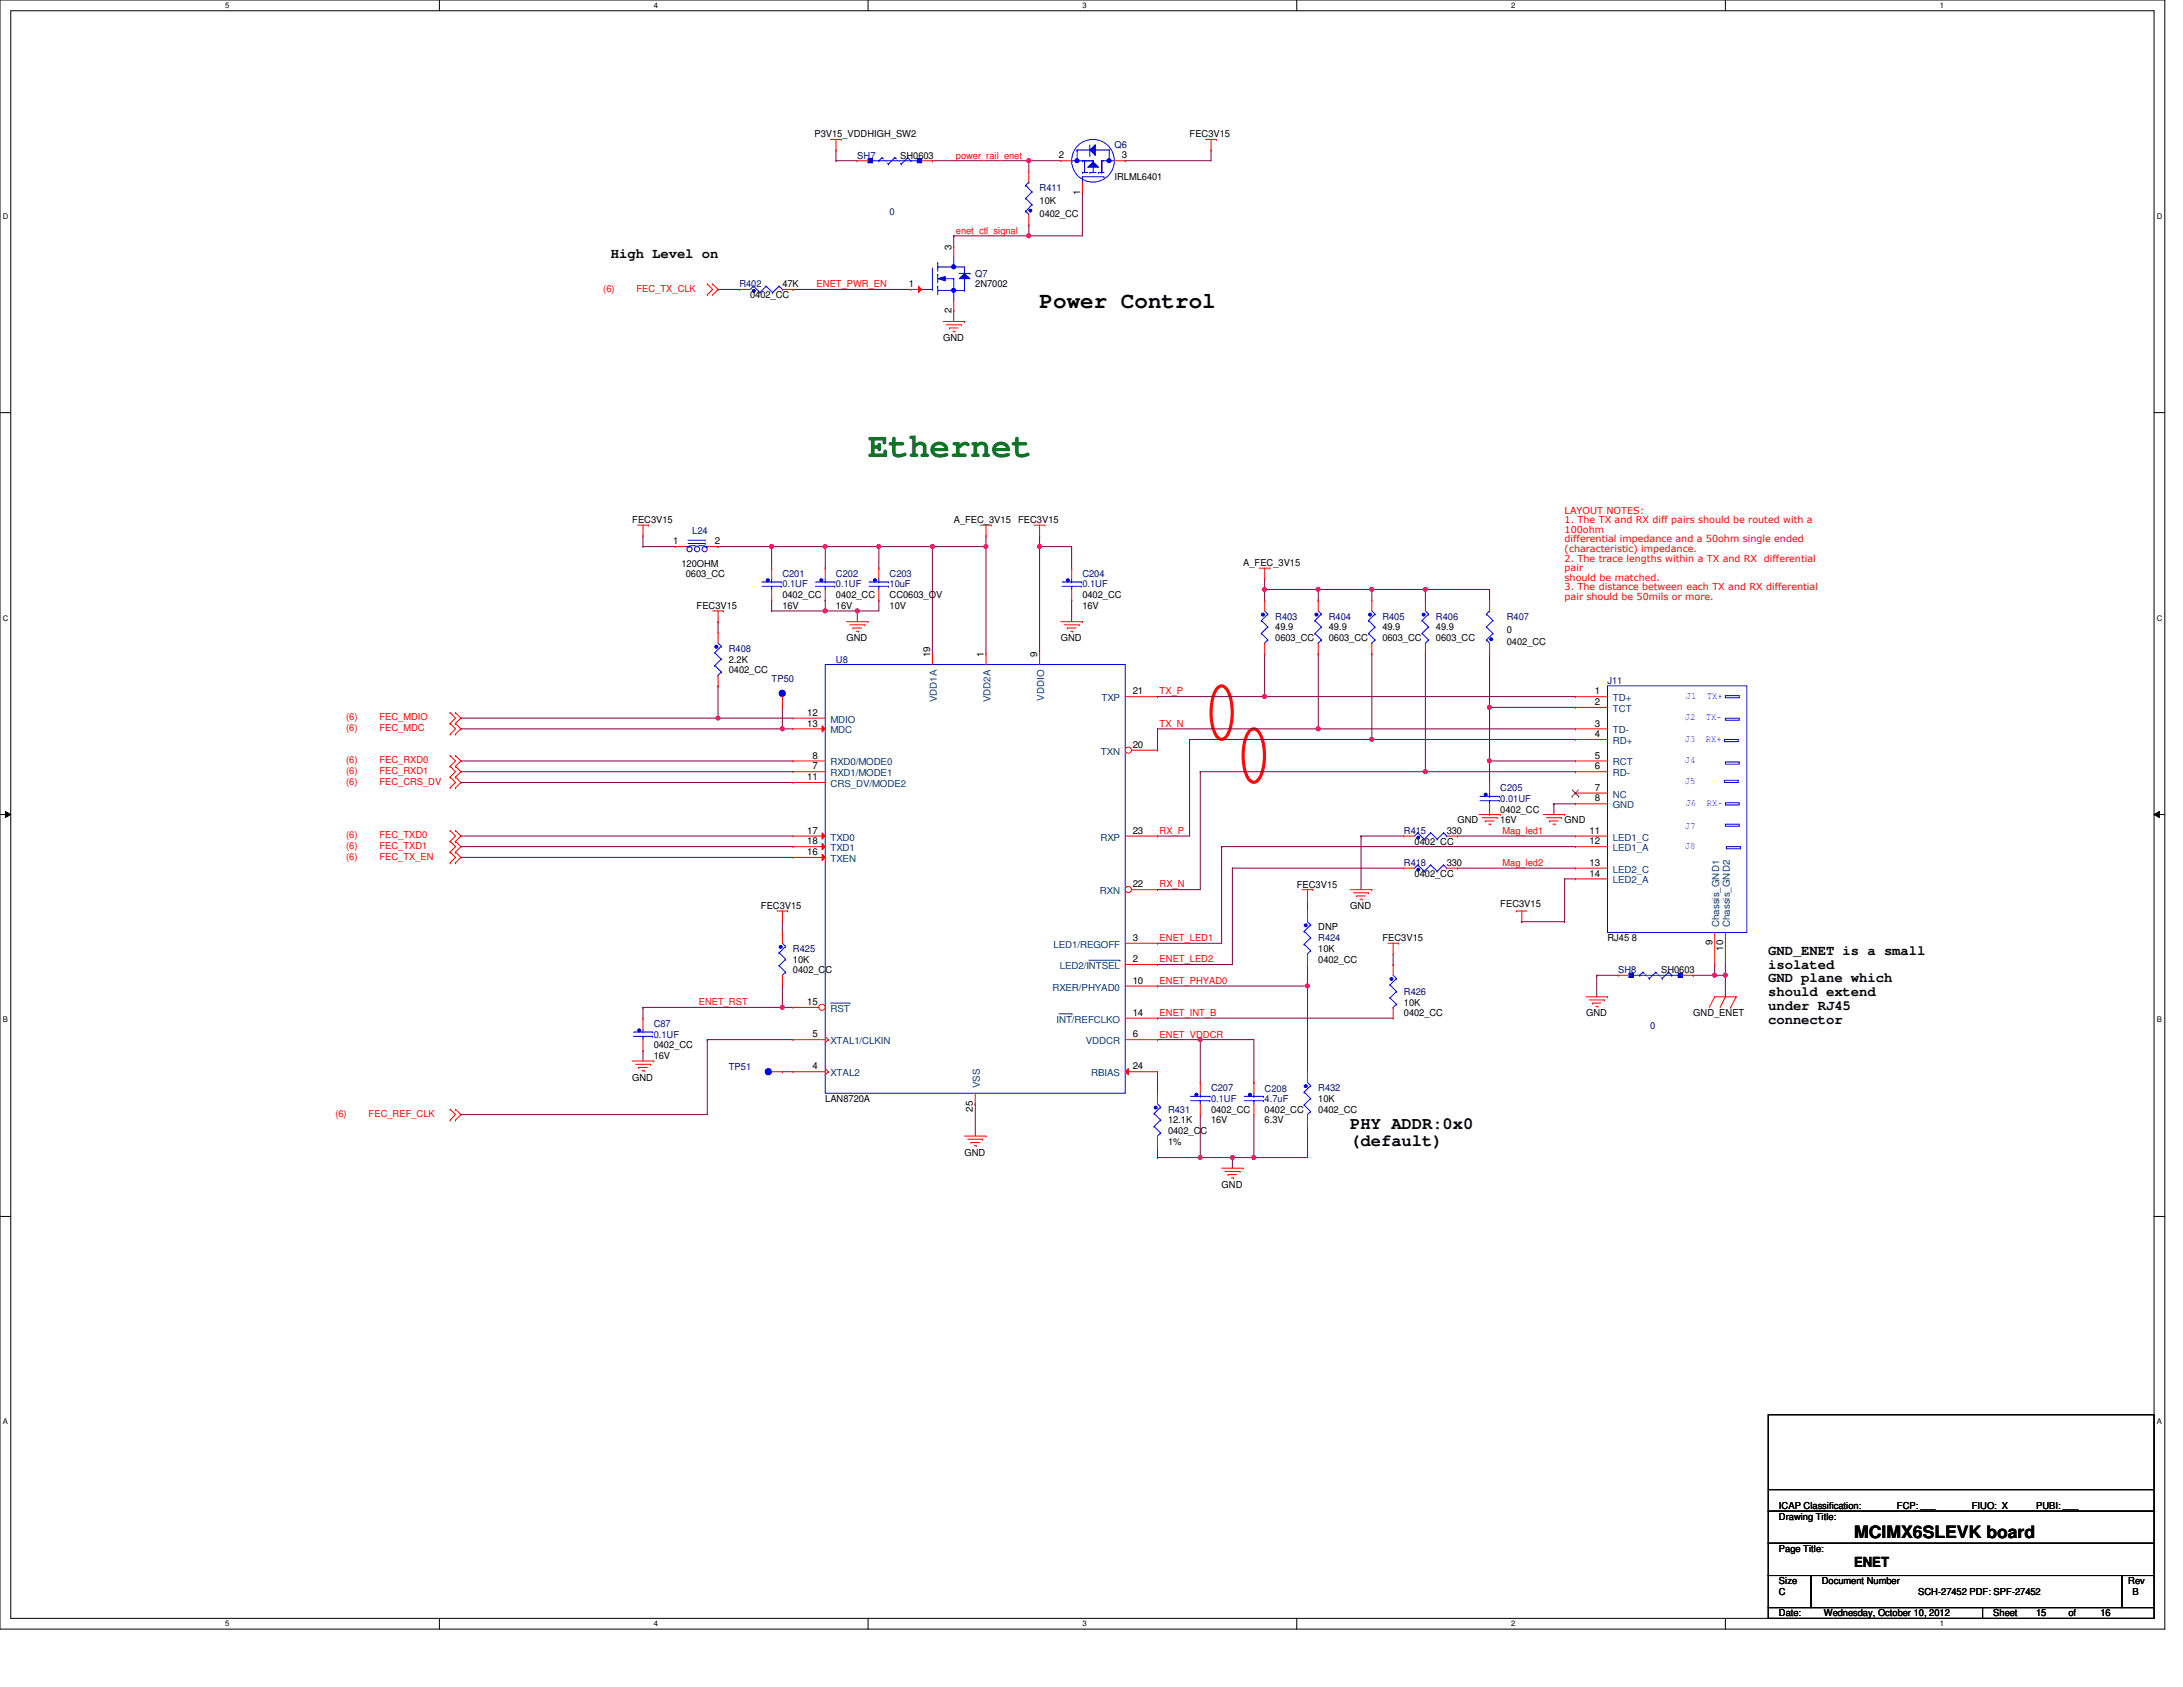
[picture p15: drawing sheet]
<svg xmlns="http://www.w3.org/2000/svg" width="279mm" height="216mm" viewBox="0 0 279 216" stroke-linecap="round" stroke-linejoin="round" font-family="sans-serif">
<defs><g id="words">
<text font-size="4.4" fill="#008000" x="111.1" y="58.5">Ethernet</text>
<text font-size="2.9" x="133.1" y="39.4">Power Control</text>
<g font-size="2.2">
<text x="172.8" y="144.5">PHY ADDR:0x0</text>
<text x="172.8" y="146.6">(default)</text>
<text x="237.3" y="196.8">MCIMX6SLEVK board</text>
</g>
<g font-size="1.8">
<text x="78.2" y="33">High Level on</text>
<text x="226.3" y="122.2">GND_ENET is a small</text>
<text x="226.3" y="124">isolated</text>
<text x="226.3" y="125.7">GND plane which</text>
<text x="226.3" y="127.5">should extend</text>
<text x="226.3" y="129.3">under RJ45</text>
<text x="226.3" y="131.1">connector</text>
<text x="237.3" y="200.5">ENET</text>
</g>
<g font-size="1.2">
<text x="104.2" y="17.6">P3V15_VDDHIGH_SW2</text>
<text x="152.3" y="17.6">FEC3V15</text>
<text x="115.2" y="20.3">SH0603</text>
<text x="135.5" y="20.3">2</text>
<text x="142.6" y="23.1">IRLML6401</text>
<text x="143.6" y="20.3">3</text>
<text x="133.1" y="26.1">10K</text>
<text x="133.1" y="27.7">0402_CC</text>
<text x="138.2" y="25" transform="rotate(-90 138.2 25)">1</text>
<text x="121.8" y="32" transform="rotate(-90 121.8 32)">3</text>
<text x="96" y="38.2">0402_CC</text>
<text x="100.1" y="36.8">47K</text>
<text x="116.3" y="36.7">1</text>
<text x="121.8" y="40.1" transform="rotate(-90 121.8 40.1)">2</text>
<text x="124.8" y="36.8">2N7002</text>
<text x="120.7" y="43.6">GND</text>
<text x="80.9" y="67">FEC3V15</text>
<text x="86.1" y="69.7">1</text>
<text x="91.5" y="69.7">2</text>
<text x="122.1" y="67">A_FEC_3V15</text>
<text x="130.3" y="67">FEC3V15</text>
<text x="87.2" y="72.6">120OHM</text>
<text x="87.8" y="73.8">0603_CC</text>
<text x="89.2" y="77.9">FEC3V15</text>
<text x="100.1" y="77.9">16V</text>
<text x="100.1" y="76.6">0402_CC</text>
<text x="107" y="77.9">16V</text>
<text x="107" y="76.6">0402_CC</text>
<text x="113.9" y="77.9">10V</text>
<text x="113.9" y="76.6">CC0603_OV</text>
<text x="138.5" y="77.9">16V</text>
<text x="138.5" y="76.6">0402_CC</text>
<text x="159.1" y="72.5">A_FEC_3V15</text>
<text x="108.4" y="82">GND</text>
<text x="135.8" y="82">GND</text>
<text x="163.2" y="80.7">49.9</text>
<text x="163.2" y="82">0603_CC</text>
<text x="170.1" y="80.7">49.9</text>
<text x="170.1" y="82">0603_CC</text>
<text x="176.9" y="80.7">49.9</text>
<text x="176.9" y="82">0603_CC</text>
<text x="183.8" y="80.7">49.9</text>
<text x="183.8" y="82">0603_CC</text>
<text x="192.8" y="81">0</text>
<text x="192.8" y="82.6">0402_CC</text>
<text x="93.3" y="84.8">2.2K</text>
<text x="93.3" y="86.2">0402_CC</text>
<text x="119" y="84.1" transform="rotate(-90 119 84.1)">19</text>
<text x="125.9" y="84.1" transform="rotate(-90 125.9 84.1)">1</text>
<text x="132.8" y="84.1" transform="rotate(-90 132.8 84.1)">9</text>
<text x="145" y="88.9">21</text>
<text x="204.1" y="88.9">1</text>
<text x="103.3" y="91.6">12</text>
<text x="103.3" y="93">13</text>
<text x="145" y="95.7">20</text>
<text x="204.1" y="90.2">2</text>
<text x="204.1" y="93">3</text>
<text x="204.1" y="94.3">4</text>
<text x="103.3" y="99.8">11</text>
<text x="104" y="98.5">7</text>
<text x="104" y="97.1">8</text>
<text x="204.1" y="97.1">5</text>
<text x="204.1" y="98.5">6</text>
<text x="204.1" y="101.2">7</text>
<text x="103.3" y="106.7">17</text>
<text x="145" y="106.7">23</text>
<text x="185.2" y="106.7">330</text>
<text x="186.5" y="105.4">GND</text>
<text x="192" y="105.4">16V</text>
<text x="192" y="104">0402_CC</text>
<text x="200.3" y="105.4">GND</text>
<text x="203.4" y="106.7">11</text>
<text x="204.1" y="102.6">8</text>
<text x="103.3" y="109.4">16</text>
<text x="103.3" y="108.1">18</text>
<text x="145" y="113.6">22</text>
<text x="166" y="113.6">FEC3V15</text>
<text x="181.1" y="112.2">0402_CC</text>
<text x="181.1" y="108.1">0402_CC</text>
<text x="185.2" y="110.9">330</text>
<text x="203.4" y="110.8">13</text>
<text x="203.4" y="108.1">12</text>
<text x="203.4" y="112.2">14</text>
<text x="97.4" y="116.3">FEC3V15</text>
<text x="168.7" y="119.1">DNP</text>
<text x="172.8" y="116.3">GND</text>
<text x="192" y="116.1">FEC3V15</text>
<text x="101.5" y="123.2">10K</text>
<text x="101.5" y="124.6">0402_CC</text>
<text x="145" y="123.1">2</text>
<text x="145" y="120.4">3</text>
<text x="145" y="125.9">10</text>
<text x="168.7" y="121.8">10K</text>
<text x="168.7" y="123.2">0402_CC</text>
<text x="176.9" y="120.5">FEC3V15</text>
<text x="205.7" y="120.5">RJ45 8</text>
<text x="212.6" y="124.6">SH0603</text>
<text x="219.2" y="121" transform="rotate(-90 219.2 121)">9</text>
<text x="220.5" y="121.7" transform="rotate(-90 220.5 121.7)">10</text>
<text x="103.3" y="128.6">15</text>
<text x="145" y="130">14</text>
<text x="179.7" y="128.7">10K</text>
<text x="179.7" y="130">0402_CC</text>
<text x="203" y="130">GND</text>
<text x="216.7" y="130">GND_ENET</text>
<text x="83.7" y="135.6">16V</text>
<text x="83.7" y="134.2">0402_CC</text>
<text x="104" y="132.8">5</text>
<text x="104" y="136.9">4</text>
<text x="145" y="132.8">6</text>
<text x="145" y="136.9">24</text>
<text x="80.9" y="138.3">GND</text>
<text x="105.6" y="141">LAN8720A</text>
<text x="124.5" y="142.3" transform="rotate(-90 124.5 142.3)">25</text>
<text x="149.5" y="143.8">12.1K</text>
<text x="155" y="143.8">16V</text>
<text x="155" y="142.4">0402_CC</text>
<text x="161.9" y="143.8">6.3V</text>
<text x="161.9" y="142.4">0402_CC</text>
<text x="168.7" y="141">10K</text>
<text x="168.7" y="142.4">0402_CC</text>
<text x="123.4" y="147.9">GND</text>
<text x="149.5" y="146.5">1%</text>
<text x="149.5" y="145.1">0402_CC</text>
<text x="156.4" y="152">GND</text>
<text x="227.7" y="194.5">Drawing Title:</text>
<text x="227.7" y="193.1">ICAP Classification:</text>
<text x="242.8" y="193.1">FCP: ___</text>
<text x="252.4" y="193.1">FIUO: X</text>
<text x="260.6" y="193.1">PUBI: ___</text>
<text x="227.7" y="198.6">Page Title:</text>
<text x="227.7" y="202.8">Size</text>
<text x="233.2" y="202.8">Document Number</text>
<text x="272.4" y="202.8">Rev</text>
<text x="227.7" y="206.9">Date:</text>
<text x="227.7" y="204.1">C</text>
<text x="233.4" y="206.9">Wednesday, October 10, 2012</text>
<text x="245.5" y="204.1">SCH-27452 PDF: SPF-27452</text>
<text x="255.1" y="206.9">Sheet</text>
<text x="260.6" y="206.9">15</text>
<text x="264.7" y="206.9">of</text>
<text x="268.8" y="206.9">16</text>
<text x="272.9" y="204.1">B</text>
</g>
<g font-size="1.2" fill="#000080">
<text x="109.7" y="20.3">SH7</text>
<text x="142.6" y="19">Q6</text>
<text x="113.9" y="27.5">0</text>
<text x="133.1" y="24.4">R411</text>
<text x="124.8" y="35.4">Q7</text>
<text x="94.6" y="36.8">R402</text>
<text x="88.6" y="68.3">L24</text>
<text x="100.1" y="73.8">C201</text>
<text x="100.1" y="75.2">0.1UF</text>
<text x="107" y="73.8">C202</text>
<text x="107" y="75.2">0.1UF</text>
<text x="113.9" y="73.8">C203</text>
<text x="113.9" y="75.2">10uF</text>
<text x="138.5" y="73.8">C204</text>
<text x="138.5" y="75.2">0.1UF</text>
<text x="93.3" y="83.4">R408</text>
<text x="163.2" y="79.3">R403</text>
<text x="170.1" y="79.3">R404</text>
<text x="176.9" y="79.3">R405</text>
<text x="183.8" y="79.3">R406</text>
<text x="192.8" y="79.3">R407</text>
<text x="98.8" y="87.3">TP50</text>
<text x="107" y="84.8">U8</text>
<text x="205.7" y="87.5">J11</text>
<text x="192" y="101.3">C205</text>
<text x="179.7" y="106.7">R415</text>
<text x="192" y="102.6">0.01UF</text>
<text x="179.7" y="110.9">R418</text>
<text x="101.5" y="121.8">R425</text>
<text x="168.7" y="120.5">R424</text>
<text x="207.1" y="124.6">SH8</text>
<text x="83.7" y="131.4">C87</text>
<text x="179.7" y="127.3">R426</text>
<text x="211.2" y="131.7">0</text>
<text x="83.7" y="132.8">0.1UF</text>
<text x="93.3" y="136.9">TP51</text>
<text x="149.5" y="142.4">R431</text>
<text x="155" y="139.7">C207</text>
<text x="155" y="141">0.1UF</text>
<text x="161.9" y="139.8">C208</text>
<text x="161.9" y="141">4.7uF</text>
<text x="168.7" y="139.7">R432</text>
</g>
<g font-size="1.2" fill="#f00">
<text x="122.3" y="20.3">power_rail_enet</text>
<text x="122.3" y="29.9">enet_ctl_signal</text>
<text x="77.2" y="37.3">(6)</text>
<text x="81.5" y="37.3">FEC_TX_CLK</text>
<text x="104.5" y="36.8">ENET_PWR_EN</text>
<text x="200.3" y="65.7">LAYOUT NOTES:</text>
<text x="200.3" y="67">1. The TX and RX diff pairs should be routed with a</text>
<text x="200.3" y="68.2">100ohm</text>
<text x="200.3" y="69.4">differential impedance and a 50ohm single ended</text>
<text x="200.3" y="70.6">(characteristic) impedance.</text>
<text x="200.3" y="71.9">2. The trace lengths within a TX and RX</text>
<text x="225.8" y="71.9">differential</text>
<text x="200.3" y="73.1">pair</text>
<text x="200.3" y="74.3">should be matched.</text>
<text x="200.3" y="75.5">3. The distance between each TX and RX differential</text>
<text x="200.3" y="76.8">pair should be 50mils or more.</text>
<text x="148.4" y="88.9">TX_P</text>
<text x="44.3" y="93.6">(6)</text>
<text x="44.3" y="92.2">(6)</text>
<text x="48.6" y="93.6">FEC_MDC</text>
<text x="48.6" y="92.2">FEC_MDIO</text>
<text x="148.4" y="93">TX_N</text>
<text x="44.3" y="100.4">(6)</text>
<text x="44.3" y="99.1">(6)</text>
<text x="44.3" y="97.7">(6)</text>
<text x="48.6" y="100.4">FEC_CRS_DV</text>
<text x="48.6" y="99.1">FEC_RXD1</text>
<text x="48.6" y="97.7">FEC_RXD0</text>
<text x="44.3" y="107.3">(6)</text>
<text x="48.6" y="107.3">FEC_TXD0</text>
<text x="148.4" y="106.7">RX_P</text>
<text x="192.3" y="106.7">Mag_led1</text>
<text x="44.3" y="110">(6)</text>
<text x="44.3" y="108.7">(6)</text>
<text x="48.6" y="110">FEC_TX_EN</text>
<text x="48.6" y="108.7">FEC_TXD1</text>
<text x="148.4" y="113.6">RX_N</text>
<text x="192.3" y="110.8">Mag_led2</text>
<text x="148.4" y="120.4">ENET_LED1</text>
<text x="148.4" y="123.2">ENET_LED2</text>
<text x="148.4" y="125.9">ENET_PHYAD0</text>
<text x="89.4" y="128.7">ENET_RST</text>
<text x="148.4" y="130">ENET_INT_B</text>
<text x="148.4" y="132.8">ENET_VDDCR</text>
<text x="42.9" y="143">(6)</text>
<text x="47.2" y="143">FEC_REF_CLK</text>
</g>
<g font-size="1.2" fill="#004080">
<text x="119.9" y="89.9" transform="rotate(-90 119.9 89.9)">VDD1A</text>
<text x="126.8" y="89.9" transform="rotate(-90 126.8 89.9)">VDD2A</text>
<text x="133.6" y="89.7" transform="rotate(-90 133.6 89.7)">VDDIO</text>
<text x="141" y="89.7">TXP</text>
<text x="206.4" y="89.7">TD+</text>
<text x="106.3" y="92.5">MDIO</text>
<text x="106.3" y="93.9">MDC</text>
<text x="206.4" y="91.1">TCT</text>
<text x="206.4" y="93.9">TD-</text>
<text x="206.4" y="95.2">RD+</text>
<text x="106.3" y="99.3">RXD1/MODE1</text>
<text x="106.3" y="98">RXD0/MODE0</text>
<text x="106.3" y="100.7">CRS_DV/MODE2</text>
<text x="140.9" y="96.6">TXN</text>
<text x="206.4" y="98">RCT</text>
<text x="206.4" y="99.3">RD-</text>
<text x="106.3" y="107.6">TXD0</text>
<text x="140.8" y="107.6">RXP</text>
<text x="206.4" y="102.1">NC</text>
<text x="206.4" y="103.4">GND</text>
<text x="206.4" y="107.6">LED1_C</text>
<text x="106.3" y="110.3">TXEN</text>
<text x="106.3" y="108.9">TXD1</text>
<text x="206.4" y="111.7">LED2_C</text>
<text x="206.4" y="108.9">LED1_A</text>
<text x="206.4" y="113.1">LED2_A</text>
<text x="140.8" y="114.4">RXN</text>
<text x="220" y="118.7" transform="rotate(-90 220 118.7)">Chassis_GND1</text>
<text x="221.4" y="118.7" transform="rotate(-90 221.4 118.7)">Chassis_GND2</text>
<text x="134.8" y="121.3">LED1/REGOFF</text>
<text x="135.6" y="124">LED2/INTSEL</text>
<text x="106.3" y="129.5">RST</text>
<text x="134.7" y="126.8">RXER/PHYAD0</text>
<text x="135.2" y="130.9">INT/REFCLKO</text>
<text x="106.3" y="133.6">XTAL1/CLKIN</text>
<text x="106.3" y="137.7">XTAL2</text>
<text x="139" y="133.6">VDDCR</text>
<text x="139.7" y="137.7">RBIAS</text>
<text x="125.4" y="139.2" transform="rotate(-90 125.4 139.2)">VSS</text>
</g>
<g font-size="1.2" fill="#00f">
<text x="215.8" y="89.5">J1</text>
<text x="218.5" y="89.5">TX+</text>
<text x="215.6" y="92.2">J2</text>
<text x="215.6" y="94.9">J3</text>
<text x="218.3" y="92.2">TX-</text>
<text x="218.3" y="94.9">RX+</text>
<text x="215.6" y="97.7">J4</text>
<text x="215.6" y="100.3">J5</text>
<text x="215.6" y="106">J7</text>
<text x="215.8" y="103.2">J6</text>
<text x="218.5" y="103.2">RX-</text>
<text x="215.6" y="108.6">J8</text>
</g>
<g font-size="1">
<text x="28.8" y="1">5</text>
<text x="83.7" y="1">4</text>
<text x="138.5" y="1">3</text>
<text x="193.4" y="1">2</text>
<text x="248.3" y="1">1</text>
<text x=".4" y="28">D</text>
<text x="276.1" y="28">D</text>
<text x=".4" y="79.4">C</text>
<text x="276.1" y="79.4">C</text>
<text x=".4" y="130.9">B</text>
<text x="276.1" y="130.9">B</text>
<text x=".4" y="182.3">A</text>
<text x="276.1" y="182.3">A</text>
<text x="28.8" y="208.2">5</text>
<text x="83.7" y="208.2">4</text>
<text x="138.5" y="208.2">3</text>
<text x="193.4" y="208.2">2</text>
<text x="248.3" y="208.2">1</text>
</g>
</g></defs>
<path d="M0 0h277.1v208.5h-277.1zM1.4 1.4h274.3v205.7h-274.3z" fill="none" stroke="#000" stroke-width=".13"/>
<g fill="#fff">
<path d="M28.8 .1h.6v1.1h-.6z"/>
<path d="M28.8 207.3h.6v1.1h-.6z"/>
</g>
<path d="M56.2 0v1.4M56.2 207.1v1.4" fill="none" stroke="#000" stroke-width=".13"/>
<g fill="#fff">
<path d="M83.7 .1h.5v1.1h-.5z"/>
<path d="M83.7 207.3h.5v1.1h-.5z"/>
</g>
<path d="M111.1 0v1.4M111.1 207.1v1.4" fill="none" stroke="#000" stroke-width=".13"/>
<g fill="#fff">
<path d="M138.5 .1h.6v1.1h-.6z"/>
<path d="M138.5 207.3h.6v1.1h-.6z"/>
</g>
<path d="M166 0v1.4M166 207.1v1.4" fill="none" stroke="#000" stroke-width=".13"/>
<g fill="#fff">
<path d="M193.4 .1h.6v1.1h-.6z"/>
<path d="M193.4 207.3h.6v1.1h-.6z"/>
</g>
<path d="M220.8 0v1.4M220.8 207.1v1.4" fill="none" stroke="#000" stroke-width=".13"/>
<g fill="#fff">
<path d="M248.3 .1h.5v1.1h-.5z"/>
<path d="M248.3 207.3h.5v1.1h-.5z"/>
<path d="M.4 27.1h.7v1.1h-.7z"/>
<path d="M276.1 27.1h.7v1.1h-.7z"/>
<path d="M.4 78.5h.7v1.1h-.7z"/>
<path d="M276.1 78.5h.7v1.1h-.7z"/>
</g>
<path d="M0 52.8h1.4M275.7 52.8h1.4" fill="none" stroke="#000" stroke-width=".13"/>
<g fill="#fff">
<path d="M.4 130h.6v1.1h-.6z"/>
<path d="M276.1 130h.6v1.1h-.6z"/>
</g>
<path d="M0 104.2h1.4M.7 103.8l.7 .4-.7 .4zM275.7 104.2l.7-.4v.8zM275.7 104.2h1.4" fill="none" stroke="#000" stroke-width=".13"/>
<path d="M.7 103.8l.7 .4-.7 .4zM275.7 104.2l.7-.4v.8z" fill="#000"/>
<g fill="#fff">
<path d="M.4 181.4h.6v1.1h-.6z"/>
<path d="M276.1 181.4h.6v1.1h-.6z"/>
</g>
<path d="M0 155.7h1.4M275.7 155.7h1.4" fill="none" stroke="#000" stroke-width=".13"/>
<path d="M155.8 88.1a.69 .69 0 0 1 1.2 0 6.6 6.6 0 0 1 0 6.2 .68 .68 0 0 1-1.2 0 6.6 6.6 0 0 1 0-6.2zM159.9 93.6a.7 .7 0 0 1 1.2 0 6.5 6.5 0 0 1 0 6.2 .7 .7 0 0 1-1.2 0 6.6 6.6 0 0 1 0-6.2z" fill="none" stroke="#f00" stroke-width=".4"/>
<path d="M157.7 111.1h.1M157.7 111.1h22M219.5 124.8h.1M219.5 124.8h1.3" fill="none" stroke="#800040" stroke-width=".13"/>
<circle cx="220.8" cy="124.8" r=".27" fill="#f0f"/>
<circle cx="220.8" cy="124.8" r=".27" fill="none" stroke="#f0f" stroke-width=".13"/>
<circle cx="219.4" cy="124.8" r=".27" fill="#f0f"/>
<circle cx="219.4" cy="124.8" r=".27" fill="none" stroke="#f0f" stroke-width=".13"/>
<path d="M152.3 94.6h.1M152.3 94.6h23.3M100.1 126.2h.1M100.1 126.2v2.7" fill="none" stroke="#800040" stroke-width=".13"/>
<circle cx="175.6" cy="94.6" r=".27" fill="#f0f"/>
<circle cx="175.6" cy="94.6" r=".27" fill="none" stroke="#f0f" stroke-width=".13"/>
<path d="M107 19.2h.1M107 19.2v1.4M190.6 75.4h.1M190.6 75.4v1.4M153.6 133.1h.1M153.6 133.1h6.9M160.5 148.1h.1M167.3 144h.1M167.3 144v4.1h-6.8" fill="none" stroke="#800040" stroke-width=".13"/>
<circle cx="153.6" cy="133" r=".27" fill="#f0f"/>
<circle cx="153.6" cy="133" r=".27" fill="none" stroke="#f0f" stroke-width=".13"/>
<path d="M133.1 70h.1M133.1 70v13.7" fill="none" stroke="#800040" stroke-width=".13"/>
<circle cx="133" cy="69.9" r=".27" fill="#f0f"/>
<circle cx="133" cy="69.9" r=".27" fill="none" stroke="#f0f" stroke-width=".13"/>
<path d="M153.6 148.1h.1M153.6 148.1h4.1" fill="none" stroke="#800040" stroke-width=".13"/>
<circle cx="157.7" cy="148.1" r=".27" fill="#f0f"/>
<circle cx="157.7" cy="148.1" r=".27" fill="none" stroke="#f0f" stroke-width=".13"/>
<circle cx="153.6" cy="148.1" r=".27" fill="#f0f"/>
<circle cx="153.6" cy="148.1" r=".27" fill="none" stroke="#f0f" stroke-width=".13"/>
<g fill="none" stroke="#800040" stroke-width=".13">
<path d="M82.3 68.6h.1M82.3 70h.1M82.3 68.6v1.4M82.3 70h4.1M112.5 70h.1M112.5 70h6.8M175.6 83.7h.1M175.6 83.7v10.9M190.6 97.4h.1M190.6 97.4v2.7M100.1 128.9h.1M100.1 128.9h1.4"/>
<path d="M148.1 137.2h.1M148.1 137.2v2.7M153.6 138.5h.1M153.6 133.1v5.4M148.1 146.8h.1M148.1 146.8v1.3"/>
</g>
<circle cx="112.5" cy="69.9" r=".27" fill="#f0f"/>
<circle cx="112.5" cy="69.9" r=".27" fill="none" stroke="#f0f" stroke-width=".13"/>
<path d="M119.3 70h.1M119.3 70v13.7" fill="none" stroke="#800040" stroke-width=".13"/>
<circle cx="119.3" cy="69.9" r=".27" fill="#f0f"/>
<circle cx="119.3" cy="69.9" r=".27" fill="none" stroke="#f0f" stroke-width=".13"/>
<g fill="none" stroke="#800040" stroke-width=".13">
<path d="M105.6 78.2h.1M105.6 78.2h4.1M182.4 75.4h.1M182.4 75.4v1.4M59 98.8h.1M59 97.4h.1M59 98.8h42.5M59 97.4h42.5M148.1 93.3h.1M148.1 93.3v2.7M59 100.1h.1M59 100.1h42.5"/>
<path d="M148.1 107h.1M148.1 113.9h.1M148.1 107h4.2M148.1 113.9h5.5M148.1 120.7h.1M148.1 123.4h.1M148.1 133.1h.1M148.1 120.7h8.3M148.1 123.4h9.6M148.1 133.1h5.5M160.5 138.5h.1M160.5 133.1v5.4"/>
<path d="M157.7 148.1h.1M157.7 148.1v1.4"/>
</g>
<circle cx="182.4" cy="75.4" r=".27" fill="#f0f"/>
<circle cx="182.4" cy="75.4" r=".27" fill="none" stroke="#f0f" stroke-width=".13"/>
<path d="M161.9 75.4h.1M161.9 74.1v1.3M175.6 75.4h.1M175.6 75.4v1.4" fill="none" stroke="#800040" stroke-width=".13"/>
<circle cx="161.8" cy="75.4" r=".27" fill="#f0f"/>
<circle cx="161.8" cy="75.4" r=".27" fill="none" stroke="#f0f" stroke-width=".13"/>
<path d="M168.7 75.4h.1M168.7 75.4h6.9" fill="none" stroke="#800040" stroke-width=".13"/>
<circle cx="175.6" cy="75.4" r=".27" fill="#f0f"/>
<circle cx="175.6" cy="75.4" r=".27" fill="none" stroke="#f0f" stroke-width=".13"/>
<circle cx="168.7" cy="75.4" r=".27" fill="#f0f"/>
<circle cx="168.7" cy="75.4" r=".27" fill="none" stroke="#f0f" stroke-width=".13"/>
<path d="M161.9 75.4h.1M161.9 75.4h6.8M175.6 75.4h.1M175.6 75.4h15M182.4 75.4h.1M168.7 93.3h.1M168.7 93.3h32.9M190.6 83.7h.1M190.6 83.7v6.8" fill="none" stroke="#800040" stroke-width=".13"/>
<circle cx="168.7" cy="93.3" r=".27" fill="#f0f"/>
<circle cx="168.7" cy="93.3" r=".27" fill="none" stroke="#f0f" stroke-width=".13"/>
<path d="M175.6 94.6h.1M175.6 94.6h26M59 107h.1M59 109.7h.1M59 108.4h.1M59 107h42.5M59 109.7h42.5M59 108.4h42.5M153.6 148.1h.1M153.6 142.6v5.5M160.5 148.1h.1M160.5 142.6v5.5" fill="none" stroke="#800040" stroke-width=".13"/>
<circle cx="160.5" cy="148.1" r=".27" fill="#f0f"/>
<circle cx="160.5" cy="148.1" r=".27" fill="none" stroke="#f0f" stroke-width=".13"/>
<path d="M91.9 79.6h.1M91.9 79.6v1.3M161.9 89.2h.1M161.9 89.2h39.7" fill="none" stroke="#800040" stroke-width=".13"/>
<circle cx="161.8" cy="89.1" r=".27" fill="#f0f"/>
<circle cx="161.8" cy="89.1" r=".27" fill="none" stroke="#f0f" stroke-width=".13"/>
<path d="M105.6 76.8h.1M105.6 76.8v1.4M148.1 89.2h.1M148.1 89.2h13.8M82.3 128.9h.1M82.3 128.9h17.8" fill="none" stroke="#800040" stroke-width=".13"/>
<circle cx="100.1" cy="128.9" r=".27" fill="#f0f"/>
<circle cx="100.1" cy="128.9" r=".27" fill="none" stroke="#f0f" stroke-width=".13"/>
<path d="M109.7 78.2h.1M112.5 76.8h.1M112.5 76.8v1.4h-2.8M59 91.9h.1M91.9 87.8h.1M91.9 87.8v4.1h-32.9M100.1 93.3h.1M100.1 93.3h1.4" fill="none" stroke="#800040" stroke-width=".13"/>
<circle cx="91.9" cy="91.9" r=".27" fill="#f0f"/>
<circle cx="91.9" cy="91.9" r=".27" fill="none" stroke="#f0f" stroke-width=".13"/>
<path d="M109.7 78.2h.1M109.7 78.2v1.4M152.3 94.6h.1M152.3 94.6v12.4" fill="none" stroke="#800040" stroke-width=".13"/>
<circle cx="109.7" cy="78.2" r=".27" fill="#f0f"/>
<circle cx="109.7" cy="78.2" r=".27" fill="none" stroke="#f0f" stroke-width=".13"/>
<path d="M126.2 70h.1M126.2 70v13.7M91.9 91.9h.1M91.9 91.9h9.6M124.8 141.3h.1M124.8 141.3v4.1" fill="none" stroke="#800040" stroke-width=".13"/>
<circle cx="126.2" cy="69.9" r=".27" fill="#f0f"/>
<circle cx="126.2" cy="69.9" r=".27" fill="none" stroke="#f0f" stroke-width=".13"/>
<g fill="none" stroke="#800040" stroke-width=".13">
<path d="M148.1 93.3h.1M148.1 93.3h20.6M153.6 98.8h.1M182.4 83.7h.1M182.4 83.7v15.1h-28.8M190.6 90.5h.1M190.6 90.5h11M186.5 111.1h.1M186.5 111.1h15.1M59 142.6h.1M59 142.6h31.5M157.7 148.1h.1"/>
<path d="M157.7 148.1h2.8"/>
</g>
<circle cx="182.4" cy="98.8" r=".27" fill="#f0f"/>
<circle cx="182.4" cy="98.8" r=".27" fill="none" stroke="#f0f" stroke-width=".13"/>
<path d="M122.1 30.2h.1M122.1 30.2h9.6M182.4 98.8h.1M182.4 98.8h19.2M156.4 108.4h.1M156.4 108.4v12.3M156.4 108.4h45.2" fill="none" stroke="#800040" stroke-width=".13"/>
<circle cx="131.7" cy="30.2" r=".27" fill="#f0f"/>
<circle cx="131.7" cy="30.2" r=".27" fill="none" stroke="#f0f" stroke-width=".13"/>
<path d="M131.7 20.6h.1M131.7 20.6v1.3M119.3 70h.1M119.3 70h6.9M168.7 83.7h.1M168.7 83.7v9.6M190.6 97.4h.1M190.6 97.4h11" fill="none" stroke="#800040" stroke-width=".13"/>
<circle cx="190.6" cy="97.4" r=".27" fill="#f0f"/>
<circle cx="190.6" cy="97.4" r=".27" fill="none" stroke="#f0f" stroke-width=".13"/>
<path d="M190.6 90.5h.1M190.6 90.5v6.9" fill="none" stroke="#800040" stroke-width=".13"/>
<circle cx="190.6" cy="90.5" r=".27" fill="#f0f"/>
<circle cx="190.6" cy="90.5" r=".27" fill="none" stroke="#f0f" stroke-width=".13"/>
<g fill="none" stroke="#800040" stroke-width=".13">
<path d="M119.3 20.6h.1M119.3 20.6h16.5M122.1 30.2h.1M122.1 30.2v1.4M131.7 30.2h.1M131.7 20.6h.1M131.7 28.8h.1M131.7 30.2h6.8M131.7 28.8v1.4M126.2 68.6h.1M126.2 68.6v1.4M133.1 70h.1"/>
<path d="M133.1 70h4.1M137.2 70h.1M137.2 76.8h.1M137.2 70v2.7M137.2 76.8v2.8M157.7 111.1h.1M157.7 111.1v12.3M219.5 123.4h.1M219.5 123.4v1.4M220.8 124.8h.1M220.8 124.8v2.8"/>
</g>
<circle cx="131.7" cy="20.6" r=".27" fill="#f0f"/>
<circle cx="131.7" cy="20.6" r=".27" fill="none" stroke="#f0f" stroke-width=".13"/>
<path d="M167.3 126.2h.1M167.3 126.2v11M220.8 123.4h.1M220.8 123.4v1.4" fill="none" stroke="#800040" stroke-width=".13"/>
<circle cx="167.3" cy="126.2" r=".27" fill="#f0f"/>
<circle cx="167.3" cy="126.2" r=".27" fill="none" stroke="#f0f" stroke-width=".13"/>
<g fill="none" stroke="#800040" stroke-width=".13">
<path d="M155 19.2h.1M155 19.2v1.4h-11M138.5 24.7h.1M138.5 24.7v5.5M144 20.6h.1M133.1 68.6h.1M133.1 68.6v1.4M59 93.3h.1M100.1 90.5h.1M100.1 90.5v2.8h-41.1M161.9 89.2h.1M161.9 83.7v5.5"/>
<path d="M100.1 118h.1M100.1 118v1.3M174.2 107h.1M174.2 107h5.5M174.2 107v6.9M186.5 107h.1M186.5 107h15.1M194.8 118h.1M194.8 118h5.5M198.9 102.9h.1M198.9 102.9v1.3M198.9 102.9h2.7"/>
<path d="M200.3 118h.1M200.3 112.5h.1M200.3 112.5v5.5M200.3 112.5h1.3M100.1 137.2h.1M100.1 137.2h1.4M204.4 124.8h.1M204.4 124.8v2.8M204.4 124.8h2.7M216.7 124.8h.1M216.7 124.8h2.8M148.1 148.1h.1"/>
<path d="M148.1 148.1h5.5"/>
</g>
<circle cx="100.1" cy="93.3" r=".27" fill="#f0f"/>
<circle cx="100.1" cy="93.3" r=".27" fill="none" stroke="#f0f" stroke-width=".13"/>
<path d="M98.8 76.8h.1M98.8 78.2h.1M98.8 76.8v1.4M98.8 78.2h6.8" fill="none" stroke="#800040" stroke-width=".13"/>
<circle cx="105.6" cy="78.2" r=".27" fill="#f0f"/>
<circle cx="105.6" cy="78.2" r=".27" fill="none" stroke="#f0f" stroke-width=".13"/>
<path d="M91.9 70h.1M91.9 70h13.7M98.8 70h.1M98.8 70v2.7M105.6 70h.1M105.6 70v2.7" fill="none" stroke="#800040" stroke-width=".13"/>
<circle cx="105.6" cy="69.9" r=".27" fill="#f0f"/>
<circle cx="105.6" cy="69.9" r=".27" fill="none" stroke="#f0f" stroke-width=".13"/>
<circle cx="98.7" cy="69.9" r=".27" fill="#f0f"/>
<circle cx="98.7" cy="69.9" r=".27" fill="none" stroke="#f0f" stroke-width=".13"/>
<g fill="none" stroke="#800040" stroke-width=".13">
<path d="M91.9 37h.1M91.9 37h2.7M101.5 37h.1M101.5 37h15.1M107 20.6h.1M107 20.6h2.7M122.1 39.8h.1M122.1 39.8v1.3M105.6 70h.1M105.6 70h6.9M112.5 70h.1M112.5 70v2.7"/>
<path d="M161.9 76.8h.1M161.9 75.4v1.4M168.7 76.8h.1M168.7 75.4v1.4M153.6 98.8h.1M153.6 98.8v15.1M167.3 116.6h.1M167.3 115.2v1.4M82.3 134.4h.1M82.3 128.9h.1M82.3 128.9v1.4M82.3 134.4v1.4"/>
<path d="M90.5 133.1h.1M90.5 133.1v9.5M90.5 133.1h11M148.1 126.2h.1M148.1 130.3h.1M148.1 130.3h30.2M167.3 123.4h.1M167.3 123.4v2.8h-19.2M178.3 123.4h.1M178.3 122.1v1.3"/>
</g>
<g fill="none" stroke="#f00" stroke-width=".13">
<path d="M106.3 17.8h1.4M107 19.2h.1M107 17.8v1.4M107.7 17.8h.1M154.3 17.8h1.4M155 19.2h.1M155 17.8v1.4M155.7 17.8h.1M90.5 37.7h.1M90.5 36.3h.1M90.5 36.3l.7 .7-.7 .7M91.2 36.3h.1"/>
<path d="M91.2 37.7h.1M91.2 36.3l.7 .7-.7 .7M120.7 41.1h2.7M121.1 41.6h1.9M121.5 42h.1M121.5 42h1.1M121.9 42.4h.3M122.2 42.4h.1M123 41.6h.1M123.4 41.1h.1M81.6 67.2h1.4M82.3 68.6h.1"/>
<path d="M82.3 67.2v1.4M83 67.2h.1M91.2 78.2h1.4M91.9 79.6h.1M91.9 78.2v1.4M92.6 78.2h.1M108.4 79.6h2.7M108.8 80h1.9M110.7 80h.1M111.1 79.6h.1M125.5 67.2h1.4M126.2 68.6h.1"/>
<path d="M126.2 67.2v1.4M126.9 67.2h.1M132.4 67.2h1.3M133.1 68.6h.1M133.1 67.2v1.4M133.7 67.2h.1M135.8 79.6h2.7M136.2 80h1.9M138.1 80h.1M138.5 79.6h.1M161.2 72.7h1.3M161.9 74.1h.1"/>
<path d="M161.9 72.7v1.4M162.5 72.7h.1M57.6 94h.1M57.6 92.6h.1M57.6 91.2h.1M57.6 99.4h.1M57.6 98.1h.1M57.6 96.7h.1M57.6 92.6l.7 .7-.7 .7M57.6 91.2l.7 .7-.7 .7M57.6 99.4l.7 .7-.7 .7M57.6 98.1l.7 .7-.7 .6"/>
<path d="M57.6 96.7l.7 .7-.7 .7M58.3 92.6h.1M58.3 94h.1M58.3 91.2h.1M58.3 99.4h.1M58.3 98.1h.1M58.3 96.7h.1M58.3 92.6l.7 .7-.7 .7M58.3 91.2l.7 .7-.7 .7M58.3 99.4l.7 .7-.7 .7M58.3 98.1l.7 .7-.7 .6M58.3 96.7l.7 .7-.7 .7"/>
<path d="M109.2 80.4h.1M109.2 80.4h1.1M109.6 80.8h.3M109.9 80.8h.1M136.6 80.4h.1M136.6 80.4h1.1M137 80.8h.3M137.3 80.8h.1M57.6 100.8h.1M57.6 110.4h.1M57.6 109.1h.1M57.6 107.7h.1"/>
<path d="M57.6 106.3h.1M57.6 109.1l.7 .6-.7 .7M57.6 107.7l.7 .7-.7 .7M57.6 106.3l.7 .7-.7 .7M58.3 100.8h.1M58.3 109.1h.1M58.3 110.4h.1M58.3 107.7h.1M58.3 106.3h.1M58.3 109.1l.7 .6-.7 .7M58.3 107.7l.7 .7-.7 .7M58.3 106.3l.7 .7-.7 .7"/>
<path d="M99.4 116.6h1.4M100.1 118h.1M100.1 116.6v1.4M100.8 116.6h.1M166.6 113.9h1.4M167.3 115.2h.1M167.3 113.9v1.3M168 113.9h.1M172.8 113.9h2.8M173.2 114.3h2M173.7 114.7h.1M173.7 114.7h1.1"/>
<path d="M174.1 115.1h.2M174.3 115.1h.1M175.2 114.3h.1M175.6 113.9h.1M189.3 104.2h2.7M189.7 104.6h1.9M190.1 105.1h.1M190.1 105.1h1.1M190.5 105.5h.3M190.8 105.5h.1M191.6 104.6h.1M192 104.2h.1"/>
<path d="M194.1 116.6h.1M194.1 116.6h1.4M194.8 118h.1M194.8 116.6v1.4M197.5 104.2h2.8M197.9 104.6h2M198.3 105.1h.1M198.3 105.1h1.1M198.8 105.5h.2M199 105.5h.1M199.9 104.6h.1M200.3 104.2h.1"/>
<path d="M80.9 135.8h2.8M81.3 136.2h2M81.7 136.6h.1M81.7 136.6h1.1M82.2 137h.2M82.4 137h.1M83.3 136.2h.1M83.7 135.8h.1M177.6 120.7h1.4M178.3 122.1h.1M178.3 120.7v1.4M179 120.7h.1"/>
<path d="M203 127.6h2.7M203.4 128h1.9M203.8 128.4h.1M203.8 128.4h1.1M204.2 128.8h.3M204.5 128.8h.1M205.3 128h.1M205.7 127.6h.1M219.5 127.6h.1M219.5 127.6h2.7M219.5 127.6l-.7 1.3M220.8 127.6h.1"/>
<path d="M220.8 127.6l-.6 1.3M221.5 128.9h.1M222.2 127.6h.1M222.2 127.6l-.7 1.3M57.6 143.3h.1M57.6 142h.1M57.6 142l.7 .6-.7 .7M58.3 142h.1M58.3 143.3h.1M58.3 142l.7 .6-.7 .7M123.4 145.4h2.8M123.9 145.8h1.9"/>
<path d="M124.3 146.2h.1M124.3 146.2h1.1M124.7 146.6h.2M124.9 146.6h.1M125.8 145.8h.1M126.2 145.4h.1M156.4 149.5h2.7M156.8 149.9h1.9M157.2 150.3h.1M157.2 150.3h1.1M157.6 150.7h.3M157.9 150.7h.1"/>
<path d="M158.7 149.9h.1M159.1 149.5h.1"/>
</g>
<path d="M226.3 193.4h49.4v4.1h-49.4zM226.3 197.5h49.4v4.1h-49.4zM226.3 181.1h49.4v12.3h-49.4zM226.3 190.6h49.4M275.7 190.6h.1M226.3 201.6h5.5v4.1h-5.5zM226.3 205.7h27.4v1.4h-27.4zM231.8 201.6h39.8v4.1h-39.8zM253.7 205.7h22v1.4h-22zM271.6 201.6h4.1v4.1h-4.1z" fill="none" stroke="#000" stroke-width=".13"/>
<path d="M190.2 78.6h.1M190.2 78.6l.9 .8M190.6 78.2h.1M190.6 78.2l-.4 .4M191.1 79.4h.1M191.1 79.4l-.9 .8M190.2 81.9h.1M190.2 80.2h.1M190.2 81.9l.4 .4M190.2 80.2l.9 .9M191.1 81.1h.1M191.1 81.1l-.9 .8" fill="none" stroke="#00f" stroke-width=".13"/>
<path d="M190.7 81.7h.3l.1 .1-.1 .1h-.3z" fill-rule="evenodd" fill="#00f"/>
<g fill="none" stroke="#00f" stroke-width=".13">
<path d="M190.7 81.7h.3l.1 .1-.1 .1h-.3zM147.7 142.5h.1M147.7 144.2h.1M147.7 142.5l.8 .8M147.7 144.2l.8 .8M148.1 145.4h.1M148.1 141.3l.4 .4M148.5 141.7h.1M148.5 143.3h.1M148.5 145h.1M148.5 141.7l-.8 .8M148.5 143.3l-.8 .9"/>
<path d="M148.5 145l-.4 .4"/>
</g>
<path d="M190.6 76.8h.1M190.6 76.8v1.4M190.6 83.7h.1M190.6 82.3v1.4" fill="none" stroke="#f00" stroke-width=".13"/>
<path d="M147.8 141.6h.3v.2v.1h-.3z" fill-rule="evenodd" fill="#00f"/>
<g fill="none" stroke="#00f" stroke-width=".13">
<path d="M166.9 139.8h.1M166.9 139.8l.8 .8M167.3 138.5l.4 .4M167.7 138.9h.1M167.7 138.9l-.8 .9M147.8 141.6h.3v.2v.1h-.3zM166.9 141.4h.1M166.9 141.4l.8 .8M167.3 142.6h.1M167.7 140.6h.1M167.7 142.2h.1M167.7 140.6l-.8 .8"/>
<path d="M167.7 142.2l-.4 .4"/>
</g>
<path d="M148.1 139.9h.1M148.1 139.9v1.4M148.1 146.8h.1M148.1 145.4v1.4" fill="none" stroke="#f00" stroke-width=".13"/>
<path d="M167 138.9h.3v.1v.1h-.3z" fill-rule="evenodd" fill="#00f"/>
<path d="M81.1 132.6h2.4M81.1 132.1h2.4M82.3 132.6h.1M82.3 132.6v.5M83.5 132.6h.1M83.5 132.1h.1M167 138.9h.3v.1v.1h-.3z" fill="none" stroke="#00f" stroke-width=".13"/>
<path d="M167.3 137.2h.1M167.3 137.2v1.3M167.3 144h.1M167.3 142.6v1.4" fill="none" stroke="#f00" stroke-width=".13"/>
<circle cx="81.8" cy="131.9" r=".19" fill="#00f"/>
<g fill="none" stroke="#00f" stroke-width=".13">
<path d="M161.4 79.4h.1M161.4 79.4l.9 .8M161.9 78.2l.4 .4M162.3 78.6h.1M162.3 78.6l-.9 .8M161.4 81.1h.1M161.4 81.1l.9 .8M161.9 82.3h.1M162.3 80.2h.1M162.3 81.9h.1M162.3 80.2l-.9 .9M162.3 81.9l-.4 .4"/>
<path d="M82.3 132.1h.1M82.3 131.7v.4"/>
<circle cx="81.8" cy="131.9" r=".19"/>
</g>
<path d="M82.3 130.3h.1M82.3 134.4h.1M82.3 130.3v1.4M82.3 133.1v1.3" fill="none" stroke="#f00" stroke-width=".13"/>
<path d="M161.5 78.5h.3v.2v.1h-.3z" fill-rule="evenodd" fill="#00f"/>
<g fill="none" stroke="#00f" stroke-width=".13">
<path d="M137.2 20.6h.1M137.2 20.6h2.7M138.5 20.6h.1M138.5 22.1h.1M138.5 22.6h.1M138.5 22.1h.7M138.5 22.6v.7M138.5 22.6h2.8M138.8 20.7h.1M138.8 20.6h.1M138.8 20.6v1.5M139.5 22.1h.1"/>
<path d="M139.5 22.1h.8M139.9 20.6h.1M139.9 20.6v1.5M140.6 22.1h.1M140.6 22.1h.7M141 20.6h.1M141 21.9h.1M141 22.1h.1M141 20.6h1.6M141 20.6v1.5M141.3 22.6h.1M161.5 78.5h.3v.2v.1h-.3z"/>
</g>
<path d="M161.9 76.8h.1M161.9 76.8v1.4M161.9 83.7h.1M161.9 82.3v1.4" fill="none" stroke="#f00" stroke-width=".13"/>
<path d="M139.5 19.2l.7-.7v1.4z" fill="#00f"/>
<path d="M137.9 19.2h.1M137.9 19.2h1.6M137.9 19.2v1.4M139.5 19.2l.7-.7v1.4zM139.5 19.9h.1M139.5 18.5v1.4M140.2 19.2h.1M140.2 19.2h1.8M142 19.2h.1M142 19.2v1.4" fill="none" stroke="#00f" stroke-width=".13"/>
<circle cx="137.8" cy="20.6" r=".27" fill="#00f"/>
<circle cx="137.8" cy="20.6" r=".27" fill="none" stroke="#00f" stroke-width=".13"/>
<circle cx="142" cy="20.6" r=".27" fill="#00f"/>
<g fill="none" stroke="#00f" stroke-width=".13">
<circle cx="139.9" cy="20.6" r="2.73"/>
<circle cx="142" cy="20.6" r=".27"/>
</g>
<path d="M139.2 21.4l.7-.7 .7 .7z" fill="#00f"/>
<path d="M139.2 21.4l.7-.7 .7 .7zM97.5 75h2.5M97.5 74.5h2.5M98.8 75h.1M98.8 75v.4M100 75h.1M100 74.5h.1" fill="none" stroke="#00f" stroke-width=".13"/>
<path d="M135.8 20.6h.1M135.8 20.6h1.4M138.5 24.7h.1M138.5 23.3v1.4M142.6 20.6h1.4M144 20.6h.1" fill="none" stroke="#f00" stroke-width=".13"/>
<circle cx="98.3" cy="74.3" r=".2" fill="#00f"/>
<g fill="none" stroke="#00f" stroke-width=".13">
<path d="M98.8 74.5h.1M98.8 74.1v.4M181.5 110.7h.1M181.5 110.7l-.4 .4M181.5 110.7l.8 .8M182.3 111.5h.1M183.1 110.7h.1M183.1 110.7l-.8 .8M183.1 110.7l.8 .8M183.9 111.5h.1M184.8 110.7h.1M184.8 110.7l-.9 .8"/>
<path d="M184.8 110.7l.4 .4M185.2 111.1h.1"/>
<circle cx="98.3" cy="74.3" r=".2"/>
</g>
<path d="M98.8 72.7h.1M98.8 76.8h.1M98.8 72.7v1.4M98.8 75.4v1.4" fill="none" stroke="#f00" stroke-width=".13"/>
<circle cx="181.5" cy="111.3" r=".19" fill="#00f"/>
<g fill="none" stroke="#00f" stroke-width=".13">
<path d="M135.9 75h2.5M135.9 74.5h2.5M137.2 75h.1M137.2 75v.4M138.4 75h.1M138.4 74.5h.1"/>
<circle cx="181.5" cy="111.3" r=".19"/>
</g>
<path d="M179.7 111.1h.1M179.7 111.1h1.4M185.2 111.1h1.3M186.5 111.1h.1" fill="none" stroke="#f00" stroke-width=".13"/>
<path d="M136.5 74.1h.3v.3l-.1 .1-.2-.1z" fill-rule="evenodd" fill="#00f"/>
<g fill="none" stroke="#00f" stroke-width=".13">
<path d="M136.5 74.1h.3v.3l-.1 .1-.2-.1zM137.2 74.5h.1M137.2 74.1v.4M182 79.4h.1M182 79.4l.8 .8M182.4 78.2l.4 .4M182.8 78.6h.1M182.8 78.6l-.8 .8M182 81.1h.1M182 81.1l.8 .8M182.4 82.3h.1M182.8 80.2h.1"/>
<path d="M182.8 81.9h.1M182.8 80.2l-.8 .9M182.8 81.9l-.4 .4"/>
</g>
<path d="M137.2 72.7h.1M137.2 76.8h.1M137.2 72.7v1.4M137.2 75.4v1.4" fill="none" stroke="#f00" stroke-width=".13"/>
<path d="M182.1 78.5h.2l.1 .2-.1 .1h-.2z" fill-rule="evenodd" fill="#00f"/>
<path d="M182.1 78.5h.2l.1 .2-.1 .1h-.2z" fill="none" stroke="#00f" stroke-width=".13"/>
<path d="M182.4 76.8h.1M182.4 76.8v1.4M182.4 83.7h.1M182.4 82.3v1.4" fill="none" stroke="#f00" stroke-width=".13"/>
<path d="M123.4 35l.7 .7h-1.3z" fill="#00f"/>
<g fill="none" stroke="#00f" stroke-width=".13">
<path d="M118 37h.1M118 37h1.3M119.3 37h.1M119.3 34.3v2.7M120 36.6h.1M120 35.1h.1M120 33.6h.1M120 34.2h.1M120 33.6v1.1M120 35.1v1.1M120 36.6v1.1M120 37.2h3.4"/>
<path d="M120 34.2h3.4M120.7 35.7h1.4M122.1 34.2h.1M122.1 35.7h.1M122.1 38.4h.1M122.1 32.9v1.3M122.1 35.7v2.7M122.8 35h1.3M123.4 35l.7 .7h-1.3zM123.4 37.2h.1M123.4 35.7h.1M123.4 34.2h.1"/>
<path d="M123.4 34.2v.8M123.4 35.7v1.5M124.1 35h.1"/>
</g>
<path d="M120 35.7l1-.3v.5z" fill="#00f"/>
<path d="M120 35.7l1-.3v.5z" fill="none" stroke="#00f" stroke-width=".13"/>
<circle cx="122.1" cy="34.1" r=".27" fill="#00f"/>
<circle cx="122.1" cy="34.1" r=".27" fill="none" stroke="#00f" stroke-width=".13"/>
<circle cx="122.1" cy="37.2" r=".27" fill="#00f"/>
<circle cx="122.1" cy="37.2" r=".27" fill="none" stroke="#00f" stroke-width=".13"/>
<path d="M122.1 31.6h.1M122.1 31.6v1.3" fill="none" stroke="#f00" stroke-width=".13"/>
<path d="M117.6 36.6l.4 .4-.4 .4z" fill="#f00"/>
<path d="M116.6 37h.1M116.6 37h1.4M117.6 36.6l.4 .4-.4 .4zM122.1 39.8h.1M122.1 38.4v1.4" fill="none" stroke="#f00" stroke-width=".13"/>
<path d="M96.4 36.6h.1M96.4 36.6l-.4 .4M96.4 36.6l.9 .8M97.3 37.4h.1M98.1 36.6h.1M98.1 36.6l-.8 .8M98.1 36.6l.8 .8M98.9 37.4h.1M99.7 36.6h.1M99.7 36.6l-.8 .8M99.7 36.6l.4 .4M100.1 37h.1" fill="none" stroke="#00f" stroke-width=".13"/>
<path d="M96.3 37.1h.3l.1 .1-.1 .2h-.3z" fill-rule="evenodd" fill="#00f"/>
<path d="M96.3 37.1h.3l.1 .1-.1 .2h-.3zM111.2 75h2.5M111.2 74.5h2.5M112.5 75h.1M112.5 75v.4M113.7 75h.1M113.7 74.5h.1" fill="none" stroke="#00f" stroke-width=".13"/>
<path d="M94.6 37h.1M94.6 37h1.4M100.1 37h1.4M101.5 37h.1" fill="none" stroke="#f00" stroke-width=".13"/>
<circle cx="112" cy="74.3" r=".2" fill="#00f"/>
<g fill="none" stroke="#00f" stroke-width=".13">
<path d="M112.5 74.5h.1M112.5 74.1v.4M91.5 83.5h.1M91.5 85.2h.1M91.5 83.5l.8 .8M91.5 85.2l.8 .8M91.9 86.4h.1M91.9 82.3l.4 .4M92.3 82.7h.1M92.3 84.3h.1M92.3 86h.1M92.3 82.7l-.8 .8"/>
<path d="M92.3 84.3l-.8 .9M92.3 86l-.4 .4"/>
<circle cx="112" cy="74.3" r=".2"/>
</g>
<path d="M112.5 72.7h.1M112.5 76.8h.1M112.5 72.7v1.4M112.5 75.4v1.4" fill="none" stroke="#f00" stroke-width=".13"/>
<circle cx="91.7" cy="82.8" r=".2" fill="#00f"/>
<g fill="none" stroke="#00f" stroke-width=".13">
<path d="M181.5 106.6h.1M181.5 106.6l-.4 .4M181.5 106.6l.8 .8M182.3 107.4h.1M183.1 106.6h.1M183.1 106.6l-.8 .8M183.1 106.6l.8 .8M183.9 107.4h.1M184.8 106.6h.1M184.8 106.6l-.9 .8M184.8 106.6l.4 .4M185.2 107h.1"/>
<circle cx="91.7" cy="82.8" r=".2"/>
</g>
<path d="M91.9 80.9h.1M91.9 87.8h.1M91.9 80.9v1.4M91.9 86.4v1.4" fill="none" stroke="#f00" stroke-width=".13"/>
<circle cx="181.5" cy="107.2" r=".19" fill="#00f"/>
<g fill="none" stroke="#00f" stroke-width=".13">
<path d="M168.3 79.4h.1M168.3 79.4l.8 .8M168.7 78.2l.4 .4M169.1 78.6h.1M169.1 78.6l-.8 .8M168.3 81.1h.1M168.3 81.1l.8 .8M168.7 82.3h.1M169.1 80.2h.1M169.1 81.9h.1M169.1 80.2l-.8 .9M169.1 81.9l-.4 .4"/>
<circle cx="181.5" cy="107.2" r=".19"/>
</g>
<path d="M179.7 107h.1M179.7 107h1.4M185.2 107h1.3M186.5 107h.1" fill="none" stroke="#f00" stroke-width=".13"/>
<path d="M168.4 78.5h.2l.1 .2-.1 .1h-.2z" fill-rule="evenodd" fill="#00f"/>
<g fill="none" stroke="#00f" stroke-width=".13">
<path d="M168.4 78.5h.2l.1 .2-.1 .1h-.2zM166.9 119.2h.1M166.9 119.2l.8 .8M167.3 118l.4 .4M167.7 118.4h.1M167.7 118.4l-.8 .8M166.9 120.8h.1M166.9 120.8l.8 .9M167.3 122.1h.1M167.7 120h.1M167.7 121.7h.1M167.7 120l-.8 .8"/>
<path d="M167.7 121.7l-.4 .4"/>
</g>
<path d="M168.7 76.8h.1M168.7 76.8v1.4M168.7 83.7h.1M168.7 82.3v1.4" fill="none" stroke="#f00" stroke-width=".13"/>
<path d="M167 118.3h.3v.1v.2h-.3z" fill-rule="evenodd" fill="#00f"/>
<path d="M167 118.3h.3v.1v.2h-.3z" fill="none" stroke="#00f" stroke-width=".13"/>
<path d="M167.3 116.6h.1M167.3 116.6v1.4M167.3 123.4h.1M167.3 122.1v1.3" fill="none" stroke="#f00" stroke-width=".13"/>
<circle cx="98.3" cy="137.2" r=".4" fill="#00f"/>
<g fill="none" stroke="#00f" stroke-width=".13">
<path d="M152.4 140.9h2.5M152.4 140.3h2.5M153.6 140.9h.1M153.6 140.9v.4M154.9 140.9h.1M154.9 140.3h.1"/>
<circle cx="98.3" cy="137.2" r=".4"/>
</g>
<path d="M98.8 137.2h1.3M100.1 137.2h.1" fill="none" stroke="#f00" stroke-width=".13"/>
<path d="M153 140h.3v.1v.1h-.3z" fill-rule="evenodd" fill="#00f"/>
<path d="M153 140h.3v.1v.1h-.3zM153.6 139.9v.4M153.6 140.3h.1M159.2 140.9h2.5M159.2 140.3h2.5M160.5 140.9h.1M160.5 140.9v.4M161.7 140.9h.1M161.7 140.3h.1" fill="none" stroke="#00f" stroke-width=".13"/>
<path d="M153.6 138.5h.1M153.6 138.5v1.4M153.6 142.6h.1M153.6 141.3v1.3" fill="none" stroke="#f00" stroke-width=".13"/>
<path d="M159.8 140h.3l.1 .1-.1 .1h-.3z" fill-rule="evenodd" fill="#00f"/>
<g fill="none" stroke="#00f" stroke-width=".13">
<path d="M87.8 70h.4M88.1 69.6h2.2M88.1 69.1h2.2M88.2 69.9l.5-.1 .5 .1M88.2 70h.1M89.3 69.9l.4-.1 .6 .1M90.1 70h.4M90.3 69.6h.1M90.3 69.1h.1M90.5 70h.1M189.4 102.5h2.5M189.4 101.9h2.5"/>
<path d="M190.6 102.5h.1M190.6 102.5v.4M191.9 102.5h.1M191.9 101.9h.1M159.8 140h.3l.1 .1-.1 .1h-.3zM160.5 139.9v.4M160.5 140.3h.1"/>
<circle cx="88.3" cy="70.3" r=".33"/>
<circle cx="89.2" cy="70.3" r=".33"/>
<circle cx="90.2" cy="70.3" r=".33"/>
</g>
<path d="M86.4 70h.1M86.4 70h1.4M90.5 70h1.4M91.9 70h.1M160.5 138.5h.1M160.5 138.5v1.4M160.5 142.6h.1M160.5 141.3v1.3" fill="none" stroke="#f00" stroke-width=".13"/>
<path d="M190 101.5h.3v.3l-.1 .1-.2-.1z" fill-rule="evenodd" fill="#00f"/>
<g fill="none" stroke="#00f" stroke-width=".13">
<path d="M190 101.5h.3v.3l-.1 .1-.2-.1zM190.6 101.9h.1M190.6 101.5v.4M177.9 126h.1M177.9 127.7h.1M177.9 126l.8 .9M177.9 127.7l.8 .8M178.3 128.9h.1M178.3 124.8l.4 .4M178.7 125.2h.1M178.7 126.9h.1M178.7 128.5h.1"/>
<path d="M178.7 125.2l-.8 .8M178.7 126.9l-.8 .8M178.7 128.5l-.4 .4"/>
</g>
<path d="M190.6 100.1h.1M190.6 104.2h.1M190.6 100.1v1.4M190.6 102.9v1.3" fill="none" stroke="#f00" stroke-width=".13"/>
<circle cx="178.1" cy="125.3" r=".19" fill="#00f"/>
<g fill="none" stroke="#00f" stroke-width=".13">
<path d="M131.3 27h.1M131.3 25.4h.1M131.3 23.7h.1M131.3 27l.4 .4M131.3 25.4l.8 .8M131.3 23.7l.8 .9M131.7 23.3h.1M131.7 23.3l-.4 .4M132.1 26.2h.1M132.1 24.6h.1M132.1 26.2l-.8 .8M132.1 24.6l-.8 .8"/>
<circle cx="178.1" cy="125.3" r=".19"/>
</g>
<path d="M178.3 123.4h.1M178.3 130.3h.1M178.3 123.4v1.4M178.3 128.9v1.4" fill="none" stroke="#f00" stroke-width=".13"/>
<circle cx="131.9" cy="26.9" r=".19" fill="#00f"/>
<circle cx="131.9" cy="26.9" r=".19" fill="none" stroke="#00f" stroke-width=".13"/>
<path d="M131.7 28.8h.1M131.7 21.9h.1M131.7 21.9v1.4M131.7 27.4v1.4" fill="none" stroke="#f00" stroke-width=".13"/>
<circle cx="100.1" cy="88.7" r=".4" fill="#00f"/>
<g fill="none" stroke="#00f" stroke-width=".13">
<path d="M99.7 121.9h.1M99.7 123.6h.1M99.7 121.9l.8 .9M99.7 123.6l.8 .8M100.1 124.8h.1M100.1 120.7l.4 .4M100.5 121.1h.1M100.5 122.8h.1M100.5 124.4h.1M100.5 121.1l-.8 .8M100.5 122.8l-.8 .8M100.5 124.4l-.4 .4"/>
<circle cx="100.1" cy="88.7" r=".4"/>
</g>
<path d="M100.1 90.5h.1M100.1 89.2v1.3" fill="none" stroke="#f00" stroke-width=".13"/>
<path d="M99.8 121h.3v.2v.1h-.3z" fill-rule="evenodd" fill="#00f"/>
<g fill="none" stroke="#00f" stroke-width=".13">
<path d="M104.4 75h2.4M104.4 74.5h2.4M105.6 75h.1M105.6 75v.4M106.8 75h.1M106.8 74.5h.1M205.7 87.8h17.9v31.5h-17.9zM220.7 94.6h1.8v.3h-1.8zM220.7 99.9h1.8v.2h-1.8zM220.8 91.9h1.8v.3h-1.8zM220.8 89h1.8v.3h-1.8zM220.8 97.5h1.8v.3h-1.8z"/>
<path d="M220.8 102.7h1.8v.3h-1.8zM220.8 105.5h1.8v.2h-1.8zM221 108.4h1.8v.2h-1.8zM99.8 121h.3v.2v.1h-.3z"/>
</g>
<g fill="none" stroke="#f00" stroke-width=".13">
<path d="M201.6 89.2h.1M201.6 90.5h.1M201.6 93.3h.1M201.6 94.6h.1M201.6 97.4h.1M201.6 98.8h.1M201.6 89.2h4.1M201.6 90.5h4.1M201.6 93.3h4.1M201.6 94.6h4.1M201.6 97.4h4.1M201.6 98.8h4.1"/>
<path d="M100.1 119.3h.1M100.1 119.3v1.4M201.6 101.5h.1M201.6 102.9h.1M201.6 107h.1M201.6 111.1h.1M201.6 108.4h.1M201.6 112.5h.1M201.6 101.5h4.1M201.6 102.9h4.1M201.6 107h4.1M201.6 111.1h4.1"/>
<path d="M201.6 108.4h4.1M201.6 112.5h4.1M219.5 119.3v4.1M220.8 119.3v4.1M100.1 126.2h.1M100.1 124.8v1.4M219.5 123.4h.1M220.8 123.4h.1"/>
</g>
<path d="M201.2 101.9h.1M201.2 101.1l.9 .8M202 101.1l-.8 .8M202.1 101.9h.1" fill="none" stroke="#804000" stroke-width=".13"/>
<circle cx="105.1" cy="74.3" r=".2" fill="#00f"/>
<g fill="none" stroke="#00f" stroke-width=".13">
<path d="M112.5 20.6h.1M112.5 20.6h4.1M112.9 20.2h.1M112.9 20.2l-.4 .4M114.5 20.2h.1M114.5 20.2l-.8 .8M116.2 20.2h.1M116.2 20.2l-.8 .8M116.2 20.2l.4 .4M116.6 20.6h.1M105.6 74.5h.1M105.6 74.1v.4"/>
<circle cx="105.1" cy="74.3" r=".2"/>
</g>
<path d="M105.6 72.7h.1M105.6 76.8h.1M105.6 72.7v1.4M105.6 75.4v1.4" fill="none" stroke="#f00" stroke-width=".13"/>
<path d="M112.9 20.2l.8 .8M113.7 21h.1M114.5 20.2l.9 .8M115.4 21h.1" fill="none" stroke="#00f" stroke-width=".13" stroke-dasharray=".3 .3 0 .3 0 .3"/>
<path d="M111.1 20.3h.6v.5h-.6z" fill-rule="evenodd" fill="#00f"/>
<path d="M111.1 20.3h.6v.5h-.6zM111.7 20.6h.1M111.7 20.6h.8M116.6 20.6h.8M117.4 20.6h.1" fill="none" stroke="#00f" stroke-width=".13"/>
<path d="M117.4 20.3h.6v.5h-.6z" fill-rule="evenodd" fill="#00f"/>
<path d="M117.4 20.3h.6v.5h-.6zM105.6 85h38.4v54.9h-38.4z" fill="none" stroke="#00f" stroke-width=".13"/>
<path d="M109.7 20.6h.1M109.7 20.6h1.4M118 20.6h1.3M119.3 20.6h.1M101.5 91.9h.1M101.5 91.9h4.1" fill="none" stroke="#f00" stroke-width=".13"/>
<path d="M105.2 92.9l.4 .4-.4 .4z" fill="#f00"/>
<path d="M101.5 93.3h.1M101.5 98.8h.1M101.5 97.4h.1M101.5 93.3h4.1M101.5 98.8h4.1M101.5 97.4h4.1M105.2 92.9l.4 .4-.4 .4zM144 123.4h4.1M144 120.7h4.1M148.1 123.4h.1M148.1 120.7h.1" fill="none" stroke="#f00" stroke-width=".13"/>
<path d="M139.4 122.9h3.9M143.3 122.9h.1" fill="none" stroke="#004080" stroke-width=".13"/>
<path d="M105.2 109.3l.4 .4-.4 .4z" fill="#f00"/>
<path d="M101.5 109.7h.1M101.5 109.7h4.1M105.2 109.3l.4 .4-.4 .4z" fill="none" stroke="#f00" stroke-width=".13"/>
<path d="M105.2 106.6l.4 .4-.4 .4z" fill="#f00"/>
<path d="M101.5 107h.1M101.5 107h4.1M105.2 106.6l.4 .4-.4 .4z" fill="none" stroke="#f00" stroke-width=".13"/>
<path d="M105.2 107.9l.4 .5-.4 .4z" fill="#f00"/>
<path d="M101.5 108.4h.1M101.5 100.1h.1M101.5 108.4h4.1M101.5 100.1h4.1M105.2 107.9l.4 .5-.4 .4z" fill="none" stroke="#f00" stroke-width=".13"/>
<circle cx="105.2" cy="128.9" r=".4" fill="#fff"/>
<g fill="none" stroke="#f00" stroke-width=".13">
<path d="M119.3 83.7h.1M119.3 83.7v1.3M126.2 83.7h.1M126.2 83.7v1.3M144 107h4.1M148.1 107h.1M101.5 128.9h.1M101.5 133.1h.1M101.5 137.2h.1M101.5 128.9h3.3M101.5 133.1h4.1M101.5 137.2h4.1"/>
<path d="M105.6 133.5h.1M105.6 137.6h.1M105.6 132.7l.4 .4M105.6 136.8l.4 .4M106 133.1h.1M106 137.2h.1M106 133.1l-.4 .4M106 137.2l-.4 .4"/>
<circle cx="105.2" cy="128.9" r=".4"/>
</g>
<path d="M106.3 128.4h2.5M108.8 128.4h.1" fill="none" stroke="#004080" stroke-width=".13"/>
<circle cx="144.4" cy="113.8" r=".4" fill="#fff"/>
<g fill="none" stroke="#f00" stroke-width=".13">
<path d="M144.8 113.9h3.3M148.1 113.9h.1"/>
<circle cx="144.4" cy="113.8" r=".4"/>
</g>
<circle cx="144.4" cy="96" r=".4" fill="#fff"/>
<g fill="none" stroke="#f00" stroke-width=".13">
<path d="M144 89.2h4.1M144.8 96h3.3M148.1 96h.1M148.1 89.2h.1M144 133.1h4.1M144 130.3h4.1M148.1 133.1h.1M148.1 130.3h.1"/>
<circle cx="144.4" cy="96" r=".4"/>
</g>
<path d="M135.6 129.8h1.6M137.2 129.8h.1" fill="none" stroke="#004080" stroke-width=".13"/>
<path d="M144 137.2l.4-.4v.8z" fill="#f00"/>
<path d="M133.1 83.7h.1M133.1 83.7v1.3M124.8 139.9v1.4M144 137.2l.4-.4v.8zM144 137.2h4.1M144 126.2h4.1M148.1 137.2h.1M148.1 126.2h.1M124.8 141.3h.1" fill="none" stroke="#f00" stroke-width=".13"/>
<path d="M209.9 124.8h.1M209.9 124.8h4.1M210.3 124.4h.1M210.3 124.4l-.4 .4M211.9 124.4h.1M211.9 124.4l-.8 .8M213.6 124.4h.1M213.6 124.4l-.9 .8M213.6 124.4l.4 .4M214 124.8h.1" fill="none" stroke="#00f" stroke-width=".13"/>
<path d="M210.3 124.4l.8 .8M211.1 125.2h.1M211.9 124.4l.8 .8M212.7 125.2h.1" fill="none" stroke="#00f" stroke-width=".13" stroke-dasharray=".3 .3 0 .3 0 .3"/>
<path d="M208.5 124.5h.5v.6h-.5z" fill-rule="evenodd" fill="#00f"/>
<path d="M208.5 124.5h.5v.6h-.5zM209 124.8h.1M209 124.8h.9M214 124.8h.8M214.8 124.8h.1" fill="none" stroke="#00f" stroke-width=".13"/>
<path d="M214.8 124.5h.5v.6h-.5z" fill-rule="evenodd" fill="#00f"/>
<g fill="none" stroke="#00f" stroke-width=".13">
<path d="M175.2 79.4h.1M175.2 79.4l.8 .8M175.6 78.2l.4 .4M176 78.6h.1M176 78.6l-.8 .8M175.2 81.1h.1M175.2 81.1l.8 .8M175.6 82.3h.1M176 80.2h.1M176 81.9h.1M176 80.2l-.8 .9M176 81.9l-.4 .4"/>
<path d="M214.8 124.5h.5v.6h-.5z"/>
</g>
<path d="M207.1 124.8h.1M207.1 124.8h1.4M215.3 124.8h1.4M216.7 124.8h.1" fill="none" stroke="#f00" stroke-width=".13"/>
<path d="M175.2 78.5h.3l.1 .2-.1 .1h-.3z" fill-rule="evenodd" fill="#00f"/>
<path d="M175.2 78.5h.3l.1 .2-.1 .1h-.3z" fill="none" stroke="#00f" stroke-width=".13"/>
<path d="M175.6 76.8h.1M175.6 76.8v1.4M175.6 83.7h.1M175.6 82.3v1.4" fill="none" stroke="#f00" stroke-width=".13"/>
<circle cx="220.8" cy="124.8" r=".27" fill="#f0f"/>
<circle cx="220.8" cy="124.8" r=".27" fill="none" stroke="#f0f" stroke-width=".13"/>
<circle cx="219.4" cy="124.8" r=".27" fill="#f0f"/>
<circle cx="219.4" cy="124.8" r=".27" fill="none" stroke="#f0f" stroke-width=".13"/>
<circle cx="175.6" cy="94.6" r=".27" fill="#f0f"/>
<circle cx="175.6" cy="94.6" r=".27" fill="none" stroke="#f0f" stroke-width=".13"/>
<circle cx="153.6" cy="133" r=".27" fill="#f0f"/>
<circle cx="153.6" cy="133" r=".27" fill="none" stroke="#f0f" stroke-width=".13"/>
<circle cx="133" cy="69.9" r=".27" fill="#f0f"/>
<circle cx="133" cy="69.9" r=".27" fill="none" stroke="#f0f" stroke-width=".13"/>
<circle cx="157.7" cy="148.1" r=".27" fill="#f0f"/>
<circle cx="157.7" cy="148.1" r=".27" fill="none" stroke="#f0f" stroke-width=".13"/>
<circle cx="153.6" cy="148.1" r=".27" fill="#f0f"/>
<circle cx="153.6" cy="148.1" r=".27" fill="none" stroke="#f0f" stroke-width=".13"/>
<circle cx="112.5" cy="69.9" r=".27" fill="#f0f"/>
<circle cx="112.5" cy="69.9" r=".27" fill="none" stroke="#f0f" stroke-width=".13"/>
<circle cx="119.3" cy="69.9" r=".27" fill="#f0f"/>
<circle cx="119.3" cy="69.9" r=".27" fill="none" stroke="#f0f" stroke-width=".13"/>
<circle cx="182.4" cy="75.4" r=".27" fill="#f0f"/>
<circle cx="182.4" cy="75.4" r=".27" fill="none" stroke="#f0f" stroke-width=".13"/>
<circle cx="161.8" cy="75.4" r=".27" fill="#f0f"/>
<circle cx="161.8" cy="75.4" r=".27" fill="none" stroke="#f0f" stroke-width=".13"/>
<circle cx="175.6" cy="75.4" r=".27" fill="#f0f"/>
<circle cx="175.6" cy="75.4" r=".27" fill="none" stroke="#f0f" stroke-width=".13"/>
<circle cx="168.7" cy="75.4" r=".27" fill="#f0f"/>
<circle cx="168.7" cy="75.4" r=".27" fill="none" stroke="#f0f" stroke-width=".13"/>
<circle cx="168.7" cy="93.3" r=".27" fill="#f0f"/>
<circle cx="168.7" cy="93.3" r=".27" fill="none" stroke="#f0f" stroke-width=".13"/>
<circle cx="160.5" cy="148.1" r=".27" fill="#f0f"/>
<circle cx="160.5" cy="148.1" r=".27" fill="none" stroke="#f0f" stroke-width=".13"/>
<circle cx="161.8" cy="89.1" r=".27" fill="#f0f"/>
<circle cx="161.8" cy="89.1" r=".27" fill="none" stroke="#f0f" stroke-width=".13"/>
<circle cx="100.1" cy="128.9" r=".27" fill="#f0f"/>
<circle cx="100.1" cy="128.9" r=".27" fill="none" stroke="#f0f" stroke-width=".13"/>
<circle cx="91.9" cy="91.9" r=".27" fill="#f0f"/>
<circle cx="91.9" cy="91.9" r=".27" fill="none" stroke="#f0f" stroke-width=".13"/>
<circle cx="109.7" cy="78.2" r=".27" fill="#f0f"/>
<circle cx="109.7" cy="78.2" r=".27" fill="none" stroke="#f0f" stroke-width=".13"/>
<circle cx="126.2" cy="69.9" r=".27" fill="#f0f"/>
<circle cx="126.2" cy="69.9" r=".27" fill="none" stroke="#f0f" stroke-width=".13"/>
<circle cx="182.4" cy="98.8" r=".27" fill="#f0f"/>
<circle cx="182.4" cy="98.8" r=".27" fill="none" stroke="#f0f" stroke-width=".13"/>
<circle cx="131.7" cy="30.2" r=".27" fill="#f0f"/>
<circle cx="131.7" cy="30.2" r=".27" fill="none" stroke="#f0f" stroke-width=".13"/>
<circle cx="190.6" cy="97.4" r=".27" fill="#f0f"/>
<circle cx="190.6" cy="97.4" r=".27" fill="none" stroke="#f0f" stroke-width=".13"/>
<circle cx="190.6" cy="90.5" r=".27" fill="#f0f"/>
<circle cx="190.6" cy="90.5" r=".27" fill="none" stroke="#f0f" stroke-width=".13"/>
<circle cx="131.7" cy="20.6" r=".27" fill="#f0f"/>
<circle cx="131.7" cy="20.6" r=".27" fill="none" stroke="#f0f" stroke-width=".13"/>
<circle cx="167.3" cy="126.2" r=".27" fill="#f0f"/>
<circle cx="167.3" cy="126.2" r=".27" fill="none" stroke="#f0f" stroke-width=".13"/>
<circle cx="100.1" cy="93.3" r=".27" fill="#f0f"/>
<circle cx="100.1" cy="93.3" r=".27" fill="none" stroke="#f0f" stroke-width=".13"/>
<circle cx="105.6" cy="78.2" r=".27" fill="#f0f"/>
<circle cx="105.6" cy="78.2" r=".27" fill="none" stroke="#f0f" stroke-width=".13"/>
<circle cx="105.6" cy="69.9" r=".27" fill="#f0f"/>
<circle cx="105.6" cy="69.9" r=".27" fill="none" stroke="#f0f" stroke-width=".13"/>
<circle cx="98.7" cy="69.9" r=".27" fill="#f0f"/>
<circle cx="98.7" cy="69.9" r=".27" fill="none" stroke="#f0f" stroke-width=".13"/>
<use href="#words"/>
</svg>
